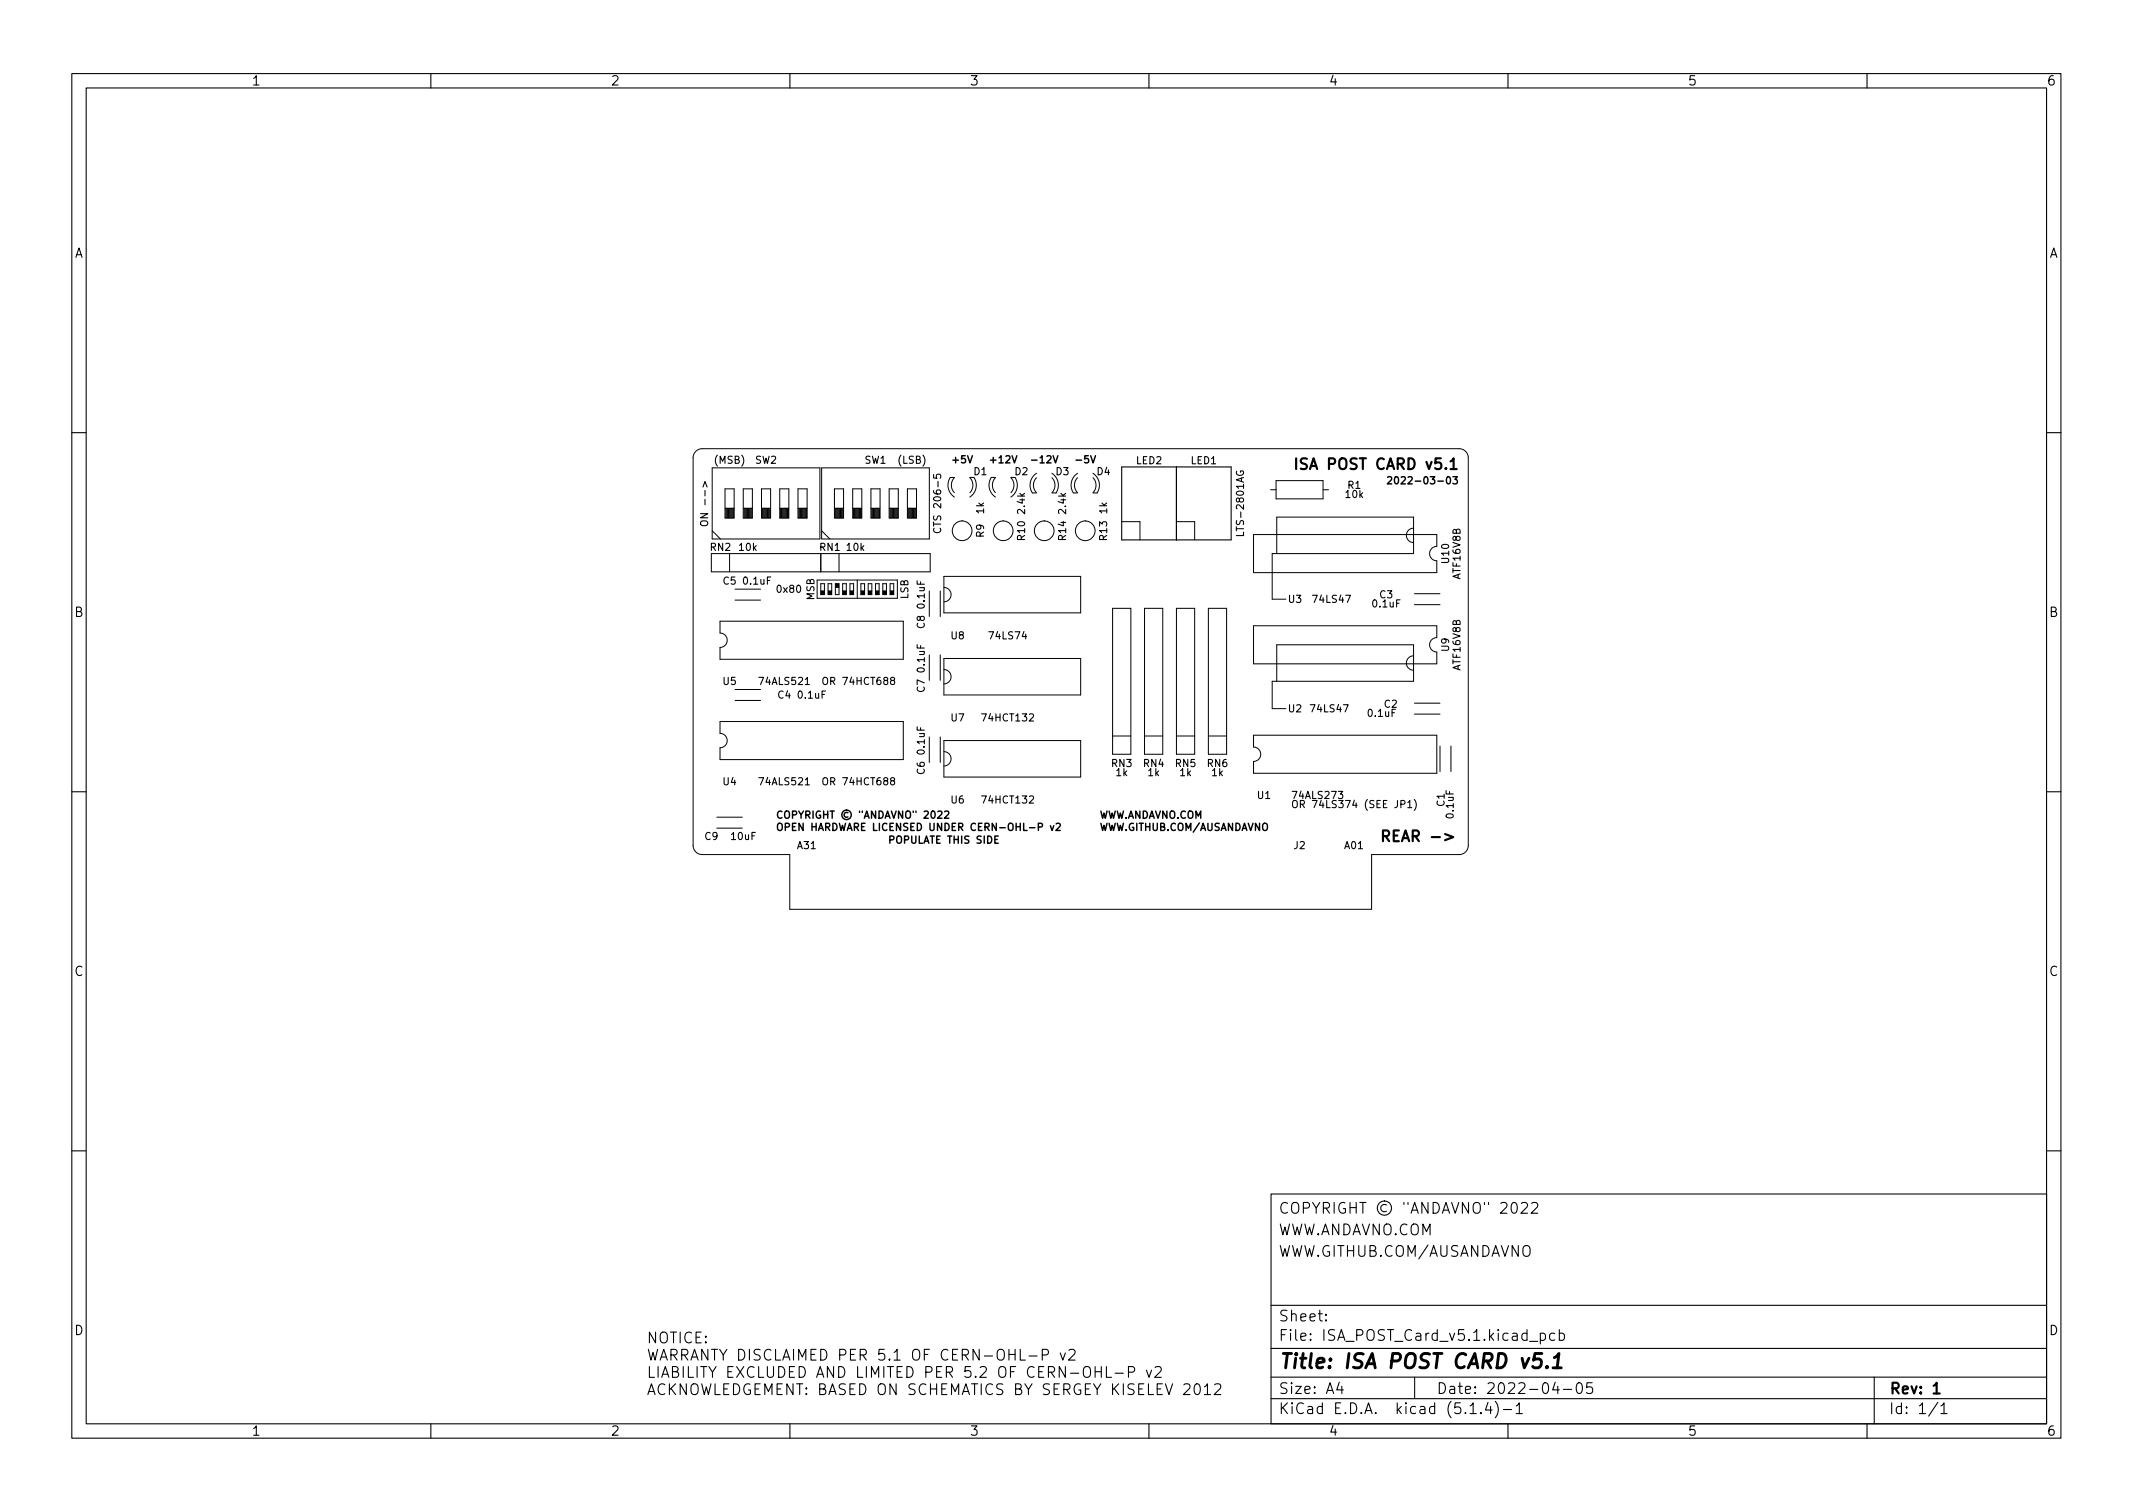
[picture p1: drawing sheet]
<svg xmlns="http://www.w3.org/2000/svg" width="297mm" height="210mm" viewBox="0 0 297 210" stroke-linecap="round" stroke-linejoin="round" font-family="sans-serif">
<defs><g id="words">
<text font-size="2.8" x="178" y="190.6">Title: ISA POST CARD v5.1</text>
<g font-size="2.1">
<text x="181.1" y="65.4">ISA POST CARD v5.1</text>
<text x="193.3" y="117.2">REAR -&gt;</text>
<text x="178" y="172">WWW.ANDAVNO.COM</text>
<text x="178" y="169">COPYRIGHT © &quot;ANDAVNO&quot; 2022</text>
<text x="178" y="175">WWW.GITHUB.COM/AUSANDAVNO</text>
<text x="178" y="184">Sheet:</text>
<text x="178" y="186.7">File: ISA_POST_Card_v5.1.kicad_pcb</text>
<text x="178" y="196.9">KiCad E.D.A. kicad (5.1.4)-1</text>
<text x="178" y="194.1">Size: A4</text>
<text x="200" y="194.1">Date: 2022-04-05</text>
<text x="263" y="194.1">Rev: 1</text>
<text x="263" y="196.9">Id: 1/1</text>
</g>
<g font-size="1.8">
<text x="35" y="11.9">1</text>
<text x="85" y="11.9">2</text>
<text x="135" y="11.9">3</text>
<text x="185" y="11.9">4</text>
<text x="235" y="11.9">5</text>
<text x="285" y="11.9">6</text>
<text x="10.3" y="35.9">A</text>
<text x="285.3" y="35.9">A</text>
<text x="10.3" y="85.9">B</text>
<text x="285.3" y="85.9">B</text>
<text x="10.3" y="135.9">C</text>
<text x="285.3" y="135.9">C</text>
<text x="10.3" y="185.9">D</text>
<text x="285.3" y="185.9">D</text>
<text x="35" y="199.9">1</text>
<text x="85" y="199.9">2</text>
<text x="135" y="199.9">3</text>
<text x="185" y="199.9">4</text>
<text x="235" y="199.9">5</text>
<text x="285" y="199.9">6</text>
</g>
<g font-size="1.4">
<text x="99.6" y="64.6">(MSB)</text>
<text x="105.2" y="64.6">SW2</text>
<text x="120.4" y="64.6">SW1</text>
<text x="125.1" y="64.6">(LSB)</text>
<text x="132.7" y="64.5">+5V</text>
<text x="138.1" y="64.5">+12V</text>
<text x="143.9" y="64.5">-12V</text>
<text x="150" y="64.5">-5V</text>
<text x="158.2" y="64.6">LED2</text>
<text x="165.9" y="64.6">LED1</text>
<text x="135.6" y="66.2">D1</text>
<text x="137" y="71.5" transform="rotate(-90 137 71.5)">1k</text>
<text x="141.3" y="66.2">D2</text>
<text x="142.7" y="71.5" transform="rotate(-90 142.7 71.5)">2.4k</text>
<text x="147.1" y="66.2">D3</text>
<text x="148.5" y="71.5" transform="rotate(-90 148.5 71.5)">2.4k</text>
<text x="152.8" y="66.2">D4</text>
<text x="154.2" y="71.5" transform="rotate(-90 154.2 71.5)">1k</text>
<text x="187.4" y="69.3">10k</text>
<text x="187.7" y="68.1">R1</text>
<text x="192.9" y="67.4">2022-03-03</text>
<text x="98.6" y="72.2" transform="rotate(-90 98.6 72.2)">ON --&gt;</text>
<text x="98.9" y="76.7">RN2</text>
<text x="103" y="76.7">10k</text>
<text x="114.2" y="76.7">RN1</text>
<text x="118" y="76.7">10k</text>
<text x="131.1" y="73.5" transform="rotate(-90 131.1 73.5)">CTS 206-5</text>
<text x="137" y="74.8" transform="rotate(-90 137 74.8)">R9</text>
<text x="142.7" y="75.2" transform="rotate(-90 142.7 75.2)">R10</text>
<text x="148.5" y="75.2" transform="rotate(-90 148.5 75.2)">R14</text>
<text x="154.2" y="75.2" transform="rotate(-90 154.2 75.2)">R13</text>
<text x="173.2" y="74.2" transform="rotate(-90 173.2 74.2)">LTS-2801AG</text>
<text x="100.7" y="81.4">C5</text>
<text x="103.6" y="81.4">0.1uF</text>
<text x="108.3" y="82.5">0x80</text>
<text x="113.4" y="83.6" transform="rotate(-90 113.4 83.6)">MSB</text>
<text x="126.5" y="83.4" transform="rotate(-90 126.5 83.4)">LSB</text>
<text x="179.4" y="83.9">U3</text>
<text x="183" y="83.9">74LS47</text>
<text x="192.1" y="83.3">C3</text>
<text x="201.8" y="78.4" transform="rotate(-90 201.8 78.4)">U10</text>
<text x="203.4" y="80.6" transform="rotate(-90 203.4 80.6)">ATF16V8B</text>
<text x="128.8" y="87.5" transform="rotate(-90 128.8 87.5)">C8</text>
<text x="128.8" y="84.6" transform="rotate(-90 128.8 84.6)">0.1uF</text>
<text x="132.5" y="89">U8</text>
<text x="137.9" y="89">74LS74</text>
<text x="191.2" y="84.6">0.1uF</text>
<text x="100.7" y="95.4">U5</text>
<text x="105.9" y="95.4">74ALS521</text>
<text x="114.3" y="95.4">OR 74HCT688</text>
<text x="128.8" y="93.5" transform="rotate(-90 128.8 93.5)">0.1uF</text>
<text x="201.8" y="90.7" transform="rotate(-90 201.8 90.7)">U9</text>
<text x="203.4" y="93.3" transform="rotate(-90 203.4 93.3)">ATF16V8B</text>
<text x="108.3" y="97.3">C4</text>
<text x="111.2" y="97.3">0.1uF</text>
<text x="128.8" y="96.4" transform="rotate(-90 128.8 96.4)">C7</text>
<text x="132.5" y="100.4">U7</text>
<text x="137" y="100.4">74HCT132</text>
<text x="179.4" y="99.2">U2</text>
<text x="182.7" y="99.2">74LS47</text>
<text x="190.6" y="99.8">0.1uF</text>
<text x="192.8" y="98.5">C2</text>
<text x="128.8" y="107.8" transform="rotate(-90 128.8 107.8)">C6</text>
<text x="128.8" y="104.9" transform="rotate(-90 128.8 104.9)">0.1uF</text>
<text x="154.8" y="106.8">RN3</text>
<text x="159.3" y="106.8">RN4</text>
<text x="163.7" y="106.8">RN5</text>
<text x="168.2" y="106.8">RN6</text>
<text x="100.7" y="109.3">U4</text>
<text x="105.9" y="109.3">74ALS521</text>
<text x="107.9" y="114">COPYRIGHT © &quot;ANDAVNO&quot; 2022</text>
<text x="114.3" y="109.3">OR 74HCT688</text>
<text x="132.5" y="111.9">U6</text>
<text x="137" y="111.9">74HCT132</text>
<text x="153" y="114">WWW.ANDAVNO.COM</text>
<text x="155.4" y="108.1">1k</text>
<text x="159.9" y="108.1">1k</text>
<text x="164.3" y="108.1">1k</text>
<text x="168.8" y="108.1">1k</text>
<text x="175.1" y="111.2">U1</text>
<text x="179.7" y="112.5">OR 74LS374 (SEE JP1)</text>
<text x="179.7" y="111.2">74ALS273</text>
<text x="201.2" y="112.3" transform="rotate(-90 201.2 112.3)">C1</text>
<text x="202.4" y="113.8" transform="rotate(-90 202.4 113.8)">0.1uF</text>
<text x="98.2" y="117">C9</text>
<text x="101.9" y="117">10uF</text>
<text x="107.9" y="115.7">OPEN HARDWARE LICENSED UNDER CERN-OHL-P v2</text>
<text x="110.9" y="118.2">A31</text>
<text x="124.1" y="117.5">POPULATE THIS SIDE</text>
<text x="153" y="115.7">WWW.GITHUB.COM/AUSANDAVNO</text>
<text x="180.2" y="118.2">J2</text>
<text x="187.1" y="118.2">A01</text>
</g>
</g></defs>
<g fill="none" stroke="#000" stroke-width=".15">
<path d="M10 10.2h277v190.1h-277zM12 12.2h273v186.1h-273zM60 10.2v2M110 10.2v2M160 10.2v2M210 10.2v2M260 10.2v2M10 60.2h2M97.6 72.7a.64 .64 0 0 1 1 .1 .34 .34 0 0 1-.4 .4h-.3a.33 .33 0 0 1-.3-.2 .33 .33 0 0 1 0-.3zM97.9 67.8l.3-.7 .3 .7M130 66.1v.5h.5l-.1-.1v-.4l.2-.1 .3 .1 .1 .1-.1 .4M130.1 73.6a.47 .47 0 0 0 .3 .6 .47 .47 0 0 0 .6-.5l-.1-.1"/>
<path d="M156.2 65h15.2v10.2h-15.2zM163.8 65v10.2M285 60.2h2M124.2 94.7l-.2-.1 .1-.2 .1-.1 .3 .1 .1 .1-.1 .1-.4 .2-.1 .1v.2l.2 .2h.3l.1-.2v-.2l-.2-.2M10 110.2h2M124.2 108.7l-.2-.2 .1-.1 .1-.1h.3l.1 .2-.1 .1-.4 .2-.1 .1v.2l.2 .2 .3-.1 .1-.1v-.2l-.2-.2M186.4 110.2h.6l-.3 .4 .2 .1v.4l-.1 .1-.4-.1M195.1 112l.5-.1 .1-.1-.1-.2-.5-.1v1M196 111.7l.3-.2v1M196 112.5h.6M196.9 111.3a1.15 1.15 0 0 1 0 1.5M285 110.2h2"/>
<path d="M10 160.2h2M177 166.3h108v32h-108zM210.6 167.6a.36 .36 0 0 1 .3-.2 .36 .36 0 0 1 .3 .3 .77 .77 0 0 1-.4 1.2 .91 .91 0 0 1-.2-1.3zM211.9 167.6l.2-.2 .5 .1a.41 .41 0 0 1 0 .6l-.8 .8h.9M213.3 167.6l.2-.2 .5 .1a.41 .41 0 0 1 .1 .6l-.9 .8h.9M285 160.2h2M60 198.3v2M90.2 194.2l.5-1.5 .5 1.5M90.3 187.9l.3 1.5 .3-1.1 .3 1.1 .4-1.5M90.4 193.8h.7M90.4 190.3v1.5h.7M91.3 185.5v1.5l-.9-1.5v1.5"/>
<path d="M91.6 190.3v1.5M91.9 189.4l.5-1.5 .5 1.5M92 185.7a.5 .5 0 0 1 .6-.2 .5 .5 0 0 1 .3 .5v.5a.5 .5 0 0 1-.5 .5 .5 .5 0 0 1-.5-.5zM92.1 189h.7M92.1 191.8l.5-1.5 .5 1.5M92.3 191.4h.7M92.6 192.8a.6 .6 0 0 0-.8 0 .6 .6 0 0 0-.2 .7 .56 .56 0 0 0 .3 .6 .56 .56 0 0 0 .7-.1M93.2 192.7v1.5M93.4 185.5h.8M93.4 188.7h.6a.41 .41 0 0 0 .3-.4 .41 .41 0 0 0-.3-.4h-.6v1.5M93.4 193.3l.7 .9M93.6 191l.7-.1a.36 .36 0 0 0 .1-.3 .36 .36 0 0 0-.3-.3h-.5v1.5h.6a.4 .4 0 0 0 .3-.4 .4 .4 0 0 0-.4-.4"/>
<path d="M93.8 185.5v1.5M93.8 188.7l.5 .7M94.1 192.7l-.9 .8M94.7 185.5v1.5M94.9 188.7h.6a.41 .41 0 0 0 .3-.4 .41 .41 0 0 0-.3-.4h-.6v1.5M95.1 190.3v1.5M95.3 188.7l.5 .7M95.6 192.7v1.5l-.9-1.5v1.5M95.9 190.3v1.5h.7M96.2 189.4l.5-1.5 .5 1.5M96.3 185.6a.6 .6 0 0 0-.8 0 .6 .6 0 0 0-.1 .7 .56 .56 0 0 0 .3 .6 .56 .56 0 0 0 .6-.1M96.3 192.9a.5 .5 0 0 1 .6-.2 .5 .5 0 0 1 .3 .5v.5a.5 .5 0 0 1-.5 .5 .5 .5 0 0 1-.5-.5z"/>
<path d="M96.4 189h.7M96.9 186.2h.5M97.1 190.3v1.5M97.6 190.3h.8M97.6 185.5h-.7v1.5h.7M97.7 192.7l.4 1.5 .3-1.1 .2 1.1 .4-1.5M98 190.3v1.5M98.3 186.8l.1 .1-.1 .1-.1-.1 .1-.1v.2M98.3 186.1h.1l-.1 .1-.1-.1h.1v.1M98.6 187.9v1.5l-.9-1.5v1.5M98.7 190.3l.5 .8 .5-.8M99.1 187.9h.8"/>
<path d="M99.2 191.1v.7M99.5 187.9v1.5M99.6 192.7v1.5h.7M100.2 187.9l.5 .8 .5-.8M100.7 188.7v.7M100.8 193.4h.5M101.4 191h.5M101.5 192.7h-.7v1.5h.7M102.1 190.3h-.7v1.5h.7M102.1 192.7a.79 .79 0 0 1 .9 .5 .79 .79 0 0 1-.3 .9l-.6 .1zM102.6 190.3l1 1.5M102.9 187.9a.79 .79 0 0 1 .8 .5 .79 .79 0 0 1-.3 .9l-.5 .1z"/>
<path d="M103.6 190.3l-1 1.5M104.4 187.9v1.5M104.4 192.8a.62 .62 0 0 0-.7 0 .62 .62 0 0 0-.1 .7 .56 .56 0 0 0 .3 .6 .56 .56 0 0 0 .6-.1v-.5h-.3M105 190.4a.6 .6 0 0 0-.7 0 .6 .6 0 0 0-.2 .7 .56 .56 0 0 0 .3 .6 .56 .56 0 0 0 .6-.1M105.1 193.4h.5M105.6 190.3v1.5h.8M105.9 188l-.3-.1-.5 .1a.36 .36 0 0 0-.1 .3 .36 .36 0 0 0 .3 .3 .55 .55 0 0 1 .6 .4l-.1 .2-.2 .2-.6-.1M105.9 192.7h-.8v1.5h.8M106.5 194.2v-1.5l.5 1.1 .5-1.1v1.5M106.9 190.3v1.2l.2 .3h.3l.3-.3v-1.2M107.4 188a.6 .6 0 0 0-.8 0 .6 .6 0 0 0-.2 .7 .56 .56 0 0 0 .3 .6 .56 .56 0 0 0 .7-.1M108 187.9v1.5h.7"/>
<path d="M108.2 193.4h.5M108.4 190.3a.79 .79 0 0 1 .9 .5 .79 .79 0 0 1-.3 .9l-.6 .1zM108.9 192.7h-.7v1.5h.7M109 189.4l.5-1.5 .5 1.5M109.1 189h.8M109.9 191h.5M110 198.3v2M110.4 192.7v1.5l-.8-1.5v1.5M110.5 187.9v1.5M110.6 190.3h-.7v1.5h.7M110.9 192.7h.9M111.2 189.4v-1.5l.5 1.1 .5-1.1v1.5"/>
<path d="M111.3 190.3a.79 .79 0 0 1 .8 .5 .79 .79 0 0 1-.2 .9l-.6 .1zM111.4 192.7v1.5M112.3 194l.1 .1-.1 .1-.1-.1 .1-.1v.2M112.3 193.3h.1l-.1 .1-.1-.1h.1v.1M112.9 188.6h.5M113.6 187.9h-.7v1.5h.7M113.7 191.8l.5-1.5 .5 1.5M113.9 191.4h.7M114.1 193.4l.7-.1a.36 .36 0 0 0 .1-.3 .36 .36 0 0 0-.3-.3h-.5v1.5h.6a.4 .4 0 0 0 .3-.4 .4 .4 0 0 0-.4-.4M114.3 187.9a.79 .79 0 0 1 .8 .5 .79 .79 0 0 1-.2 .9l-.6 .1zM115.4 194.2l.5-1.5 .5 1.5M115.6 193.8h.7"/>
<path d="M116.1 190.3v1.5l-.9-1.5v1.5M116.8 190.3a.79 .79 0 0 1 .8 .5 .79 .79 0 0 1-.2 .9l-.6 .1zM116.9 188.7h.6a.41 .41 0 0 0 .3-.4 .41 .41 0 0 0-.3-.4h-.6v1.5M117.7 192.8l-.2-.1-.5 .1a.36 .36 0 0 0-.1 .3 .36 .36 0 0 0 .2 .3 .55 .55 0 0 1 .6 .4l-.1 .2-.2 .2-.5-.1M118.4 193.4h.5M118.4 188.6h.5M119.1 192.7h-.7v1.5h.7M119.1 187.9h-.7v1.5h.7M119.4 190.3v1.5h.7M119.7 192.7a.79 .79 0 0 1 .9 .5 .79 .79 0 0 1-.3 .9l-.6 .1zM119.8 188.7h.6a.41 .41 0 0 0 .3-.4 .41 .41 0 0 0-.3-.4h-.6v1.5M120.1 188.7l.5 .7"/>
<path d="M120.6 190.3v1.5M121.4 191.8v-1.5l.5 1.1 .5-1.1v1.5M122.5 192.8a.5 .5 0 0 1 .5-.1 .5 .5 0 0 1 .3 .5v.5a.5 .5 0 0 1-.5 .5 .5 .5 0 0 1-.5-.5v-.5zM123.1 190.3v1.5M123.1 187.9h-.7v.7l.2-.1h.5l.1 .2-.1 .5-.2 .2h-.3l-.2-.2M123.6 190.3h.8M123.9 189.2v.1v.1l-.1-.1 .1-.1v.2M124 190.3v1.5M124.5 188.3l.4-.4v1.5M124.5 189.4h.9M124.8 192.7v1.5l-.9-1.5v1.5M124.9 191h.5"/>
<path d="M125.6 190.3h-.7v1.5h.7M126.3 190.3a.79 .79 0 0 1 .8 .5 .79 .79 0 0 1-.2 .9l-.6 .1zM127.1 188.1a.5 .5 0 0 1 .6-.2 .5 .5 0 0 1 .4 .5v.5a.5 .5 0 0 1-.5 .5 .5 .5 0 0 1-.5-.5zM127.4 192.8l-.2-.1-.5 .1a.36 .36 0 0 0-.1 .3 .36 .36 0 0 0 .3 .3 .55 .55 0 0 1 .5 .4v.2l-.3 .2-.5-.1M128.7 188.6h.5M128.9 191.1h.6a.41 .41 0 0 0 .3-.4 .41 .41 0 0 0-.3-.4h-.6v1.5M128.9 192.8a.6 .6 0 0 0-.7 0 .6 .6 0 0 0-.2 .7 .56 .56 0 0 0 .3 .6 .56 .56 0 0 0 .6-.1M129.4 187.9h-.7v1.5M129.6 193.4h.8M129.6 192.7v1.5M130.4 191h.5M130.4 192.7v1.5"/>
<path d="M131.1 190.3h-.7v1.5h.7M131.1 193.4h.5M131.8 191.1h.6a.41 .41 0 0 0 .3-.4 .41 .41 0 0 0-.3-.4h-.6v1.5M131.9 192.7h-.8v1.5h.8M132 188a.6 .6 0 0 0-.7 0 .6 .6 0 0 0-.2 .7 .56 .56 0 0 0 .3 .6 .56 .56 0 0 0 .6-.1M132.1 191.1l.5 .7M132.5 194.2v-1.5l.5 1.1 .5-1.1v1.5M132.6 188.6h.5M133.4 187.9h-.8v1.5h.8M134 188.7h.6a.41 .41 0 0 0 .3-.4 .41 .41 0 0 0-.3-.4h-.6v1.5M134 194.2l.5-1.5 .5 1.5M134.1 193.8h.8"/>
<path d="M134.4 188.7l.5 .7M135.1 190.3h-.7v.7l.2-.1h.5l.1 .2-.1 .5-.2 .2h-.3l-.2-.2M135.3 192.7h.8M135.7 192.7v1.5M135.9 191.6v.1v.1l-.1-.1 .1-.1v.2M136.4 187.9v1.5l-.9-1.5v1.5M136.5 190.4l.2-.1 .5 .1a.41 .41 0 0 1 .1 .5l-.9 .9h1M136.6 192.7v1.5M137.1 188.8h1.1M138.2 192.8a.6 .6 0 0 0-.7 0 .6 .6 0 0 0-.2 .7 .56 .56 0 0 0 .3 .6 .56 .56 0 0 0 .6-.1M139.1 188a.5 .5 0 0 1 .5-.1 .5 .5 0 0 1 .3 .5v.5a.5 .5 0 0 1-.5 .5 .5 .5 0 0 1-.5-.5v-.5zM139.1 190.5a.5 .5 0 0 1 .6-.2 .5 .5 0 0 1 .4 .5v.5a.5 .5 0 0 1-.5 .5 .5 .5 0 0 1-.5-.5z"/>
<path d="M139.6 192.8l-.2-.1-.5 .1a.36 .36 0 0 0-.1 .3 .36 .36 0 0 0 .3 .3 .55 .55 0 0 1 .5 .4v.2l-.2 .2-.6-.1M140.5 188.6h.9M140.5 187.9v1.5M140.7 191h.5M141.4 187.9v1.5M141.4 190.3h-.7v1.5M141.4 193.4l.7-.1a.36 .36 0 0 0 .1-.3 .36 .36 0 0 0-.3-.3h-.5v1.5h.6a.4 .4 0 0 0 .3-.4 .4 .4 0 0 0-.4-.4M142.1 187.9v1.5h.7M142.7 192.7l.5 .8 .5-.8M143.2 193.5v.7M143.3 188.8h1.1M144 190.4a.6 .6 0 0 0-.7 0 .6 .6 0 0 0-.2 .7 .56 .56 0 0 0 .3 .6 .56 .56 0 0 0 .6-.1"/>
<path d="M144.6 191h.5M145.1 188.7h.6a.41 .41 0 0 0 .3-.4 .41 .41 0 0 0-.3-.4h-.6v1.5M145.4 190.3h-.8v1.5h.8M146 191.1h.6a.41 .41 0 0 0 .3-.4 .41 .41 0 0 0-.3-.4h-.6v1.5M146.1 192.8l-.2-.1-.5 .1a.36 .36 0 0 0-.1 .3 .36 .36 0 0 0 .3 .3 .55 .55 0 0 1 .5 .4v.2l-.2 .2-.6-.1M146.4 191.1l.5 .7M146.8 193.4h.5M147.5 192.7h-.7v1.5h.7M147.6 188.4l.4 1 .4-1M148.1 193.5h.6a.41 .41 0 0 0 .3-.4 .41 .41 0 0 0-.3-.4h-.6v1.5M148.4 190.3v1.5l-.9-1.5v1.5M148.5 193.5l.5 .7"/>
<path d="M148.9 188l.2-.1 .5 .1a.41 .41 0 0 1 0 .5l-.8 .9h.9M149.1 191.2h1.1M150.4 192.8a.62 .62 0 0 0-.7 0 .62 .62 0 0 0-.1 .7 .56 .56 0 0 0 .3 .6 .56 .56 0 0 0 .6-.1v-.5h-.3M151.1 190.4a.5 .5 0 0 1 .5-.1 .5 .5 0 0 1 .3 .5v.5a.5 .5 0 0 1-.5 .5 .5 .5 0 0 1-.5-.5v-.5zM151.1 193.4h.5M151.9 192.7h-.8v1.5h.8M152.3 192.7l.5 .8 .5-.8M152.5 191h.9M152.5 190.3v1.5M152.8 193.5v.7M153.4 190.3v1.5M154.1 190.3v1.5h.7"/>
<path d="M154.9 192.7v1.5M155.1 193.3l.7 .9M155.3 191.2h1.1M155.8 192.7l-.9 .8M156.4 192.7v1.5M157.1 191.1h.6a.41 .41 0 0 0 .3-.4 .41 .41 0 0 0-.3-.4h-.6v1.5M157.9 192.8l-.2-.1-.5 .1a.36 .36 0 0 0-.1 .3 .36 .36 0 0 0 .3 .3 .55 .55 0 0 1 .5 .4v.2l-.3 .2-.5-.1M158.6 193.4h.5M159.3 192.7h-.7v1.5h.7M159.6 190.8l.4 1 .4-1M159.9 192.7v1.5h.7M160 198.3v2"/>
<path d="M160.9 190.4l.2-.1 .5 .1a.41 .41 0 0 1 0 .5l-.8 .9h.9M161.1 193.4h.5M161.9 192.7h-.8v1.5h.8M162.3 192.7l.5 1.5 .5-1.5M164.9 192.8l.2-.1 .5 .1a.41 .41 0 0 1 0 .5l-.8 .9h.9M166.4 192.8a.36 .36 0 0 1 .4-.1 .36 .36 0 0 1 .3 .3 .77 .77 0 0 1-.5 1.2 .91 .91 0 0 1-.2-1.4zM167.7 193.1l.4-.4v1.5M167.7 194.2h.9M169.1 192.8l.3-.1 .5 .1a.41 .41 0 0 1 0 .5l-.8 .9h.9M177 194.8h108M177 191.8h108M177 187.8h108"/>
<path d="M177 181.8h108M184.6 183.8l.1 .1h-.1v-.1v.1M184.6 183l.1 .1h-.1v-.1v.1M186.5 192.5l-.4 1h1M186.9 193v1M197 191.8v3M204.7 195.8l.4-.5v1.5M204.7 196.8h.9M206.2 196.7l.1 .1h-.1h-.1l.1-.1v.1M207.2 195.3l-.3 1h.9M207.6 195.8v1M208.2 195.1a1.72 1.72 0 0 1 0 2.3"/>
<path d="M209.4 196.3h1.1M210 198.3v2M211.1 195.8l.5-.5v1.5M211.1 196.8h.9M214.5 185.7l.4-.1 .3 .3v.4l-.1 .3h-.2h-.4M214.5 185.6v1.5M216.5 185.7l-.4-.1-.3 .3v.4l.1 .3h.2h.4M216.6 192.5l-.4 1h.9M216.9 193v1M217.1 185.7l.5-.1 .3 .3v.4l-.2 .3h-.1h-.5M217.1 185.1v1.5M217.7 193.5h1.2"/>
<path d="M219.6 192.7a.36 .36 0 0 1 .4-.2 .36 .36 0 0 1 .3 .3 .77 .77 0 0 1-.4 1.2 .91 .91 0 0 1-.3-1.3zM221.7 192.5h-.7l-.1 .7 .2-.1 .5 .1 .2 .2-.1 .5-.2 .1h-.4l-.2-.1M260 198.3v2M261 191.8v6.5M269.9 195.3l-1.3 1.9M270.3 195.8l.4-.5v1.5M270.3 196.8h.8"/>
</g>
<path d="M180.5 63.8v1.5M202 65.3h.9M192.6 116.4h.6a.41 .41 0 0 0 .3-.4 .41 .41 0 0 0-.3-.4h-.6v1.5M201.2 116.1l1.2 .5-1.2 .4M269.3 193l.4-.5v1.5M269.3 194h.8" fill="none" stroke="#000" stroke-width=".3"/>
<path d="M214.7 188.5h-.9l-.3 .9 .4-.2 .6 .1 .2 .3-.2 .7-.3 .2h-.5l-.3-.2M215.4 190.3l.1 .1-.1 .1-.1-.1 .1-.1v.2M216.3 190.5h1.1M216.5 189l.6-.5-.3 2" fill="none" stroke="#000" stroke-width=".4"/>
<path d="M200.2 67h.8M201.6 66.4h.1a.53 .53 0 0 1 .3 .5 .53 .53 0 0 1-.3 .5 .67 .67 0 0 1-.1-1zM202.3 66.4h.6l-.3 .4 .3 .1v.4l-.1 .1-.5-.1M130.6 113l.4-.1 .2 .3-.6 .7h.6M131.6 113l.3-.1 .2 .3-.6 .7h.6M144.6 115.2l.5-.1 .1-.1-.1-.3-.5-.1v1M146.3 115l.2 .6 .2-.6M147.1 114.7l.4-.1 .2 .3-.7 .7h.7" fill="none" stroke="#000" stroke-width=".2"/>
<g fill="none" stroke="#000" stroke-width=".14">
<path d="M96.9 62.9l.4-.3 .5-.1h105.4a1.27 1.27 0 0 1 1.3 1.2v54a1.27 1.27 0 0 1-1.3 1.3h-12.2v7.6h-81v-7.6h-12.2a1.27 1.27 0 0 1-1.3-1.3v-54l.1-.5zM99.1 77.1h30.4v2.5h-30.4zM99.2 73.9l1.1 1.1M99.2 65.1h15v9.9h-15zM101 70.8h1.2M101 68.1h1.2v4h-1.2zM101.1 70.8v1.3M101.2 70.8v1.3M101.3 70.8v1.3M101.4 70.8v1.3M101.6 70.8v1.3M101.6 77.1v2.5"/>
<path d="M101.7 70.8v1.3M101.8 70.8v1.3M101.9 70.8v1.3M102 70.8v1.3M102.2 70.8v1.3M103.5 70.8h1.3M103.5 68.1h1.3v4h-1.3zM103.6 70.8v1.3M103.7 70.8v1.3M103.9 70.8v1.3M104 70.8v1.3M104.1 70.8v1.3"/>
<path d="M104.2 70.8v1.3M104.3 70.8v1.3M104.5 70.8v1.3M104.6 70.8v1.3M104.7 70.8v1.3M106 70.8h1.3M106 68.1h1.3v4h-1.3zM106.2 70.8v1.3M106.3 70.8v1.3M106.4 70.8v1.3M106.5 70.8v1.3M106.6 70.8v1.3"/>
<path d="M106.8 70.8v1.3M106.9 70.8v1.3M107 70.8v1.3M107.1 70.8v1.3M107.2 70.8v1.3M108.6 70.8h1.3M108.6 68.1h1.3v4h-1.3zM108.7 70.8v1.3M108.8 70.8v1.3M108.9 70.8v1.3M109.1 70.8v1.3M109.2 70.8v1.3"/>
<path d="M109.3 70.8v1.3M109.4 70.8v1.3M109.5 70.8v1.3M109.7 70.8v1.3M109.8 70.8v1.3M111.1 70.8h1.3M111.1 68.1h1.3v4h-1.3zM111.2 70.8v1.3M111.4 70.8v1.3M111.5 70.8v1.3M111.6 70.8v1.3M111.7 70.8v1.3"/>
<path d="M111.8 70.8v1.3M112 70.8v1.3M112.1 70.8v1.3M112.2 70.8v1.3M112.3 70.8v1.3M114.3 77.1v2.5M114.4 65.1h15v9.9h-15zM114.4 73.9l1.2 1.1M116.2 70.8h1.3M116.2 68.1h1.3v4h-1.3zM116.3 70.8v1.3M116.4 70.8v1.3"/>
<path d="M116.6 70.8v1.3M116.7 70.8v1.3M116.8 70.8v1.3M116.8 77.1v2.5M116.9 70.8v1.3M117 70.8v1.3M117.2 70.8v1.3M117.3 70.8v1.3M117.4 70.8v1.3M118.7 70.8h1.3M118.7 68.1h1.3v4h-1.3zM118.9 70.8v1.3"/>
<path d="M119 70.8v1.3M119.1 70.8v1.3M119.2 70.8v1.3M119.3 70.8v1.3M119.5 70.8v1.3M119.6 70.8v1.3M119.7 70.8v1.3M119.8 70.8v1.3M119.9 70.8v1.3M121.3 70.8h1.3M121.3 68.1h1.3v4h-1.3zM121.4 70.8v1.3"/>
<path d="M121.5 70.8v1.3M121.6 70.8v1.3M121.8 70.8v1.3M121.9 70.8v1.3M122 70.8v1.3M122.1 70.8v1.3M122.2 70.8v1.3M122.4 70.8v1.3M122.5 70.8v1.3M123.8 70.8h1.3M123.8 68.1h1.3v4h-1.3zM123.9 70.8v1.3"/>
<path d="M124.1 70.8v1.3M124.2 70.8v1.3M124.3 70.8v1.3M124.4 70.8v1.3M124.5 70.8v1.3M124.7 70.8v1.3M124.8 70.8v1.3M124.9 70.8v1.3M125 70.8v1.3M126.4 70.8h1.2M126.4 68.1h1.2v4h-1.2zM126.5 70.8v1.3"/>
<path d="M126.6 70.8v1.3M126.7 70.8v1.3M126.8 70.8v1.3M127 70.8v1.3M127.1 70.8v1.3M127.2 70.8v1.3M127.3 70.8v1.3M127.4 70.8v1.3M127.6 70.8v1.3M132.9 66.5a1.5 1.5 0 0 0 0 2.1M132.9 66.5h-.6a1.97 1.97 0 0 0 .6 2.7M134 72.5h.1"/>
<path d="M135.1 66.5h.5a1.97 1.97 0 0 1-.5 2.7M135.1 66.5a1.5 1.5 0 0 1 0 2.1M138.6 66.5a1.5 1.5 0 0 0 0 2.1M138.6 66.5h-.6a1.97 1.97 0 0 0 .6 2.7M139.7 72.5h.1M140.8 66.5h.6a1.97 1.97 0 0 1-.6 2.7M140.8 66.5a1.5 1.5 0 0 1 0 2.1M144.3 66.5a1.5 1.5 0 0 0 0 2.1M144.3 65.9a1.97 1.97 0 0 0-.5 2.7h.5M145.4 72.5h.1M146.5 65.9a1.97 1.97 0 0 1 .6 2.7h-.6M146.5 66.5a1.5 1.5 0 0 1 0 2.1"/>
<path d="M150.1 66.5a1.5 1.5 0 0 0-.1 2.1M150.1 65.9a1.97 1.97 0 0 0-.6 2.7h.6M151.1 72.5h.1M152.2 65.9a1.97 1.97 0 0 1 .6 2.7h-.6M152.2 66.5a1.5 1.5 0 0 1 0 2.1M156.2 72.6h2.5v2.6M163.8 72.6h2.6v2.6M174.6 74.4h25.5v1.7a1 1 0 0 0-1 1 1 1 0 0 0 1 1v1.6h-25.5zM176.9 68.2h.8M177.7 66.9h6.5v2.6h-6.5zM177.8 77.1v-5.1h19v5.1h-19.6v6.3h1.9M184.2 68.2h.8"/>
<path d="M196.8 73.5a1 1 0 0 0-1 1 1 1 0 0 0 1 1M100.3 86.5h25.5v5.3h-25.5v-1.7a1 1 0 0 0 1-1 1 1 0 0 0-1-1zM102.4 83.6h3.5M102.4 82h3.5M102.4 96h3.5M102.4 97.5h3.5M113.8 80.8h11.2v2.5h-11.2zM114.3 81.3h.5v1.5h-.5zM114.3 82.3h.5M115.3 81.3h.5v1.5h-.5zM115.3 82.3h.5M116.3 81.3h.5v1.5h-.5z"/>
<path d="M116.3 81.8h.5M117.3 81.3h.6v1.5h-.6zM117.3 82.3h.6M118.4 81.3h.5v1.5h-.5zM118.4 82.3h.5M119.4 80.8v2.5M119.9 81.3h.5v1.5h-.5zM119.9 82.3h.5M120.9 81.3h.5v1.5h-.5zM120.9 82.3h.5M121.9 81.3h.5v1.5h-.5zM121.9 82.3h.5"/>
<path d="M122.9 81.3h.5v1.5h-.5zM122.9 82.3h.5M124 81.3h.5v1.5h-.5zM124 82.3h.5M129.4 82.3v3.5M129.4 91.2v3.5M130.9 82.3v3.5M130.9 91.2v3.5M131.4 93.2a1 1 0 0 1 1 1 1 1 0 0 1-1 1M131.4 81.8a1 1 0 0 1 1 1 1 1 0 0 1-1 1M131.4 80.3h19.1v5h-19.1zM131.4 91.7h19.1v5.1h-19.1z"/>
<path d="M154.9 84.7h2.6v20.3h-2.6zM159.4 84.7h2.5v20.3h-2.5zM163.8 84.7h2.6v20.3h-2.6zM168.3 84.7h2.5v20.3h-2.5zM174.6 87.1h25.5v1.7a1 1 0 0 0-1 1 1 1 0 0 0 1 1v1.6h-25.5zM177.8 94.9v-5.1h19v5.1h-19.6v3.8h1.9M196.8 91.3a1 1 0 0 0-1 1 1 1 0 0 0 1 1M197 82.7h3.5M197 84.2h3.5M197 99.4h3.5M197 97.9h3.5M99.8 113.8h3.6"/>
<path d="M99.8 115.3h3.6M100.3 100.5h25.5v5.3h-25.5v-1.7a1 1 0 0 0 1-1 1 1 0 0 0-1-1zM129.4 102.6v3.6M130.9 102.6v3.6M131.4 104.7a1 1 0 0 1 1 1 1 1 0 0 1-1 1M131.4 103.1h19.1v5.1h-19.1zM154.9 102.5h2.6M159.4 102.5h2.5M163.8 102.5h2.6M168.3 102.5h2.5M174.6 102.4h25.5v5.3h-25.5v-1.7a1 1 0 0 0 1-1 1 1 0 0 0-1-1zM200.5 103.9v3.5"/>
<path d="M202.1 103.9v3.5"/>
<circle cx="134" cy="73.9" r="1.37"/>
<circle cx="139.7" cy="73.9" r="1.37"/>
<circle cx="145.4" cy="73.9" r="1.37"/>
<circle cx="151.1" cy="73.9" r="1.37"/>
</g>
<path d="M114.4 82.3h.4v.4h-.4zM115.4 82.3h.4v.4h-.4zM116.4 81.3h.4v.4h-.4zM117.4 82.3h.4v.4h-.4zM118.4 82.3h.4v.4h-.4zM119.9 82.3h.4v.4h-.4zM121 82.3h.4v.4h-.4zM122 82.3h.4v.4h-.4zM123 82.3h.4v.4h-.4zM124 82.3h.4v.4h-.4z" fill="#000" stroke="#000" stroke-width=".14"/>
<use href="#words"/>
</svg>
